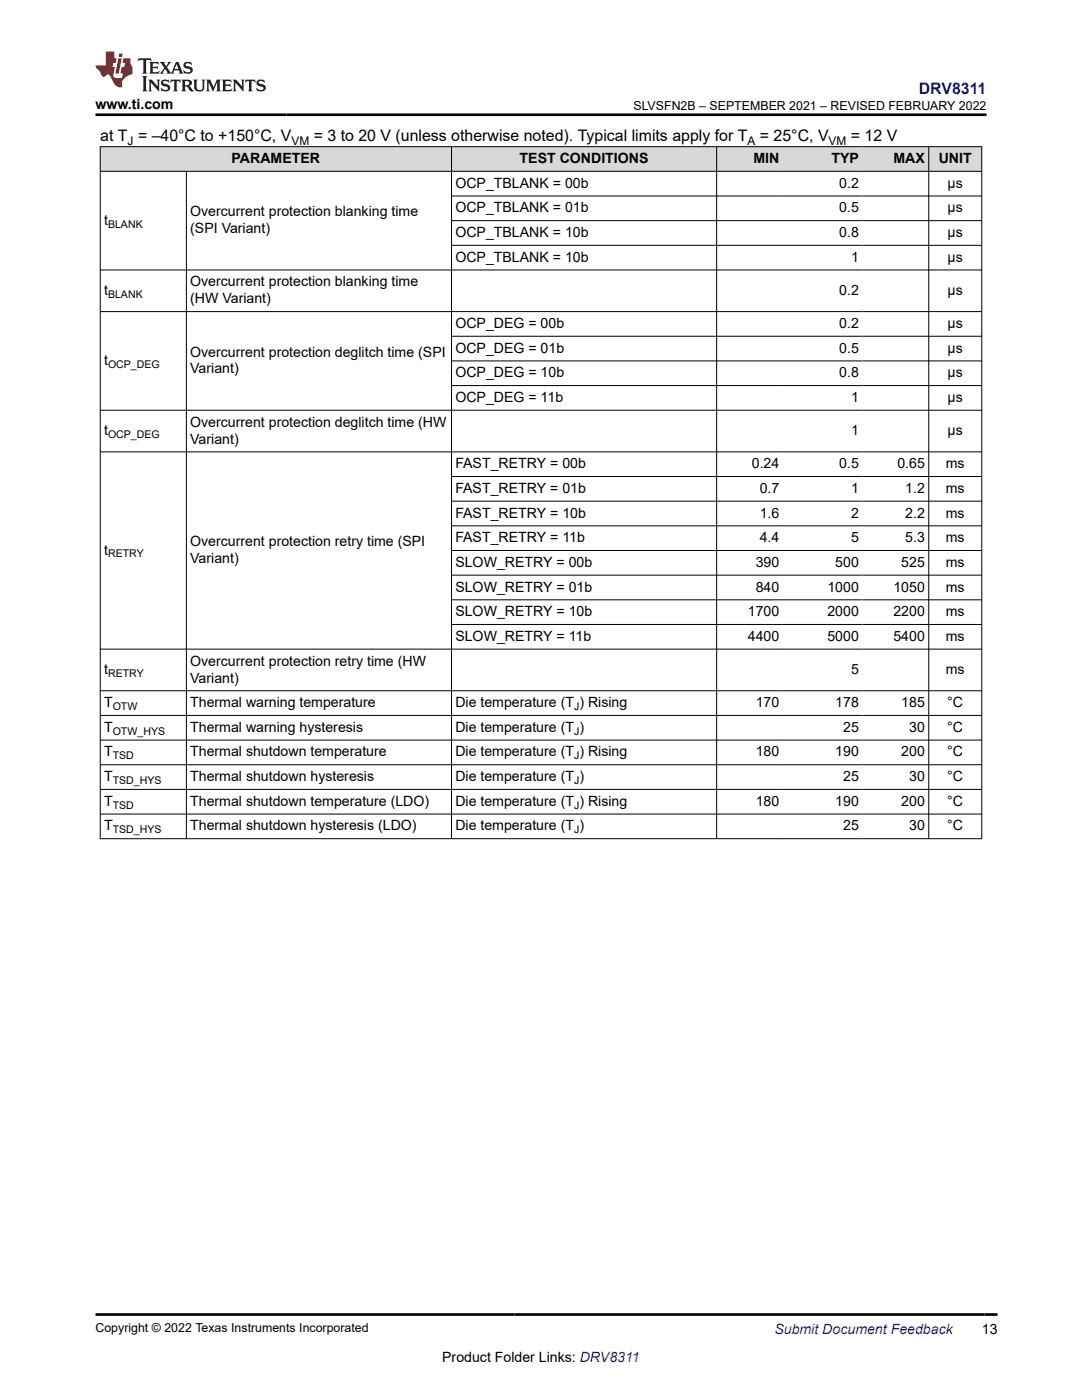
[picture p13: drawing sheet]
<svg xmlns="http://www.w3.org/2000/svg" width="216mm" height="279mm" viewBox="0 0 216 279" stroke-linecap="round" stroke-linejoin="round" font-family="sans-serif">
<defs><g id="words">
<text font-size="3.2" fill="#00f" x="183.3" y="18.7">DRV8311</text>
<g font-size="3.2">
<text x="20" y="28.2">at T = –40°C to +150°C, V</text>
<text x="62.6" y="28.2">= 3 to 20 V (unless otherwise noted). Typical limits apply for T</text>
<text x="151.6" y="28.2">= 25°C, V</text>
<text x="169.8" y="28.2">= 12 V</text>
</g>
<g font-size="2.8">
<text x="19" y="21.8">www.ti.com</text>
<text x="46.2" y="32.5">PARAMETER</text>
<text x="103.7" y="32.5">TEST CONDITIONS</text>
<text x="150.3" y="32.5">MIN</text>
<text x="165.9" y="32.5">TYP</text>
<text x="178.3" y="32.5">MAX</text>
<text x="187.3" y="32.5">UNIT</text>
<text x="90.9" y="37.5">OCP_TBLANK = 00b</text>
<text x="167.5" y="37.5">0.2</text>
<text x="189.1" y="37.5">µs</text>
<text x="20.8" y="44.8">t</text>
<text x="38" y="43.2">Overcurrent protection blanking time</text>
<text x="38" y="46.5">(SPI Variant)</text>
<text x="90.9" y="42.4">OCP_TBLANK = 01b</text>
<text x="90.9" y="47.3">OCP_TBLANK = 10b</text>
<text x="167.5" y="42.4">0.5</text>
<text x="167.5" y="47.3">0.8</text>
<text x="189.1" y="42.4">µs</text>
<text x="189.1" y="47.3">µs</text>
<text x="90.9" y="52.2">OCP_TBLANK = 10b</text>
<text x="169.8" y="52.2">1</text>
<text x="189.1" y="52.2">µs</text>
<text x="20.8" y="58.8">t</text>
<text x="38" y="57.2">Overcurrent protection blanking time</text>
<text x="167.5" y="58.8">0.2</text>
<text x="189.1" y="58.8">µs</text>
<text x="38" y="60.5">(HW Variant)</text>
<text x="90.9" y="65.5">OCP_DEG = 00b</text>
<text x="167.5" y="65.5">0.2</text>
<text x="189.1" y="65.5">µs</text>
<text x="38" y="71.1">Overcurrent protection deglitch time (SPI</text>
<text x="90.9" y="70.4">OCP_DEG = 01b</text>
<text x="167.5" y="70.4">0.5</text>
<text x="189.1" y="70.4">µs</text>
<text x="20.8" y="72.8">t</text>
<text x="38" y="74.5">Variant)</text>
<text x="90.9" y="75.3">OCP_DEG = 10b</text>
<text x="167.5" y="75.3">0.8</text>
<text x="189.1" y="75.3">µs</text>
<text x="90.9" y="80.2">OCP_DEG = 11b</text>
<text x="169.8" y="80.2">1</text>
<text x="189.1" y="80.2">µs</text>
<text x="20.8" y="86.8">t</text>
<text x="38" y="85.1">Overcurrent protection deglitch time (HW</text>
<text x="38" y="88.5">Variant)</text>
<text x="169.8" y="86.8">1</text>
<text x="189.1" y="86.8">µs</text>
<text x="90.9" y="93.5">FAST_RETRY = 00b</text>
<text x="150" y="93.5">0.24</text>
<text x="167.5" y="93.5">0.5</text>
<text x="179.1" y="93.5">0.65</text>
<text x="188.7" y="93.5">ms</text>
<text x="90.9" y="98.4">FAST_RETRY = 01b</text>
<text x="151.6" y="98.4">0.7</text>
<text x="169.8" y="98.4">1</text>
<text x="180.6" y="98.4">1.2</text>
<text x="188.7" y="98.4">ms</text>
<text x="90.9" y="103.3">FAST_RETRY = 10b</text>
<text x="151.6" y="103.3">1.6</text>
<text x="169.8" y="103.3">2</text>
<text x="180.6" y="103.3">2.2</text>
<text x="188.7" y="103.3">ms</text>
<text x="20.8" y="110.7">t</text>
<text x="38" y="109">Overcurrent protection retry time (SPI</text>
<text x="38" y="112.4">Variant)</text>
<text x="90.9" y="108.2">FAST_RETRY = 11b</text>
<text x="90.9" y="113.1">SLOW_RETRY = 00b</text>
<text x="150.8" y="113.1">390</text>
<text x="151.6" y="108.2">4.4</text>
<text x="166.7" y="113.1">500</text>
<text x="169.8" y="108.2">5</text>
<text x="179.8" y="113.1">525</text>
<text x="180.6" y="108.2">5.3</text>
<text x="188.7" y="108.2">ms</text>
<text x="188.7" y="113.1">ms</text>
<text x="90.9" y="118.1">SLOW_RETRY = 01b</text>
<text x="150.8" y="118.1">840</text>
<text x="165.1" y="118.1">1000</text>
<text x="178.3" y="118.1">1050</text>
<text x="188.7" y="118.1">ms</text>
<text x="90.9" y="123">SLOW_RETRY = 10b</text>
<text x="149.2" y="123">1700</text>
<text x="165.1" y="123">2000</text>
<text x="178.3" y="123">2200</text>
<text x="188.7" y="123">ms</text>
<text x="90.9" y="127.9">SLOW_RETRY = 11b</text>
<text x="149.2" y="127.9">4400</text>
<text x="165.1" y="127.9">5000</text>
<text x="178.3" y="127.9">5400</text>
<text x="188.7" y="127.9">ms</text>
<text x="20.8" y="134.5">t</text>
<text x="38" y="132.8">Overcurrent protection retry time (HW</text>
<text x="38" y="136.2">Variant)</text>
<text x="169.8" y="134.5">5</text>
<text x="188.7" y="134.5">ms</text>
<text x="20.8" y="141.1">T</text>
<text x="38" y="141.1">Thermal warning temperature</text>
<text x="90.9" y="141.1">Die temperature (T ) Rising</text>
<text x="150.8" y="141.1">170</text>
<text x="166.7" y="141.1">178</text>
<text x="179.8" y="141.1">185</text>
<text x="189" y="141.1">°C</text>
<text x="20.8" y="146.1">T</text>
<text x="38" y="146.1">Thermal warning hysteresis</text>
<text x="90.9" y="146.1">Die temperature (T )</text>
<text x="168.2" y="146.1">25</text>
<text x="181.4" y="146.1">30</text>
<text x="189" y="146.1">°C</text>
<text x="20.8" y="151">T</text>
<text x="20.8" y="155.9">T</text>
<text x="38" y="151">Thermal shutdown temperature</text>
<text x="38" y="155.9">Thermal shutdown hysteresis</text>
<text x="90.9" y="151">Die temperature (T ) Rising</text>
<text x="90.9" y="155.9">Die temperature (T )</text>
<text x="150.8" y="151">180</text>
<text x="166.7" y="151">190</text>
<text x="168.2" y="155.9">25</text>
<text x="179.8" y="151">200</text>
<text x="181.4" y="155.9">30</text>
<text x="189" y="151">°C</text>
<text x="189" y="155.9">°C</text>
<text x="20.8" y="160.8">T</text>
<text x="38" y="160.8">Thermal shutdown temperature (LDO)</text>
<text x="90.9" y="160.8">Die temperature (T ) Rising</text>
<text x="150.8" y="160.8">180</text>
<text x="166.7" y="160.8">190</text>
<text x="179.8" y="160.8">200</text>
<text x="189" y="160.8">°C</text>
<text x="20.8" y="165.7">T</text>
<text x="38" y="165.7">Thermal shutdown hysteresis (LDO)</text>
<text x="90.9" y="165.7">Die temperature (T )</text>
<text x="168.2" y="165.7">25</text>
<text x="181.4" y="165.7">30</text>
<text x="189" y="165.7">°C</text>
<text x="195.9" y="266.1">13</text>
<text x="88.2" y="271.7">Product Folder Links: DRV8311</text>
</g>
<text font-size="2.8" fill="#00f" x="154.5" y="266.2">Submit Document Feedback</text>
<g font-size="2.5">
<text x="126.4" y="21.9">SLVSFN2B – SEPTEMBER 2021 – REVISED FEBRUARY 2022</text>
<text x="19" y="265.9">Copyright © 2022 Texas Instruments Incorporated</text>
</g>
<g font-size="2.4">
<text x="25.5" y="28.9">J</text>
<text x="58.1" y="28.9">VM</text>
<text x="149.2" y="28.9">A</text>
<text x="165.3" y="28.9">VM</text>
</g>
<g font-size="2.1">
<text x="21.6" y="45.4">BLANK</text>
<text x="21.6" y="59.4">BLANK</text>
<text x="21.6" y="73.4">OCP_DEG</text>
<text x="21.6" y="87.4">OCP_DEG</text>
<text x="21.6" y="111.2">RETRY</text>
<text x="21.6" y="135.1">RETRY</text>
<text x="22.5" y="141.7">OTW</text>
<text x="114.5" y="141.7">J</text>
<text x="22.5" y="146.6">OTW_HYS</text>
<text x="114.5" y="146.6">J</text>
<text x="22.5" y="151.5">TSD</text>
<text x="114.5" y="151.5">J</text>
<text x="22.5" y="156.5">TSD_HYS</text>
<text x="22.5" y="161.4">TSD</text>
<text x="114.5" y="156.5">J</text>
<text x="114.5" y="161.4">J</text>
<text x="22.5" y="166.3">TSD_HYS</text>
<text x="114.5" y="166.3">J</text>
</g>
</g></defs>
<g fill="#d8d8d8">
<path d="M20 29.3h175.9v4.9h-175.9z" fill-rule="evenodd"/>
<path d="M20.1 29.3h69.9v4.8h-69.9z" fill-rule="evenodd"/>
<path d="M90.2 29.3h52.7v4.8h-52.7z" fill-rule="evenodd"/>
<path d="M143.1 29.3h13.1v4.8h-13.1z" fill-rule="evenodd"/>
<path d="M156.2 29.3h15.9v4.8h-15.9z" fill-rule="evenodd"/>
<path d="M172.1 29.3h13.2v4.8h-13.2z" fill-rule="evenodd"/>
<path d="M185.4 29.3h10.4v4.8h-10.4z" fill-rule="evenodd"/>
</g>
<g fill="none" stroke="#000" stroke-width=".2">
<path d="M19.9 29.3h176.1M19.9 34.2h176.1M20 29.2v138.2M37.2 34.2v133.2M90.1 29.2v138.2M90.1 39.1h105.9M143 29.2v138.2M185.3 29.2v138.2M195.9 29.2v138.2M19.9 53.9h176.1M90.1 44h105.9M90.1 49h105.9"/>
<path d="M19.9 62.2h176.1M90.1 67.1h105.9M90.1 72h105.9M90.1 76.9h105.9M19.9 90.2h176.1M90.1 95.1h105.9M196 81.9h-176.1M90.1 100h105.9M90.1 104.9h105.9M90.1 109.9h105.9M90.1 114.8h105.9M90.1 119.7h105.9"/>
<path d="M19.9 137.9h176.1M90.1 124.6h105.9M196 129.5h-176.1M19.9 142.8h176.1M19.9 147.7h176.1M19.9 152.6h176.1M19.9 157.5h176.1M19.9 162.5h176.1M19.9 167.4h176.1"/>
</g>
<path d="M27.7 11.6l-.2 .6 .5-.2h.6v.1v2.2l-.2 .4h1l-.2-.4v-2.2v-.1h.5l.5 .2-.1-.6zM29.8 12.4l.2 .3v1.6l-.2 .4h1.9l.1-.6a1.08 1.08 0 0 1-1.3 .2v-.7h.6l.4 .2v-.7l-.4 .2h-.6v-.5l.2-.2a1 1 0 0 1 1 .3l-.1-.5zM31.8 12.4l1 1.1-1 1.2h.9l-.2-.2 .4-.8 .5 .8-.2 .2h1.6l-.2-.2 .1-.5h1l.1 .5-.1 .2h.9l-.2-.4-.8-1.9h-.5l-1 2.1-.8-1.1 .9-1h-.8l.2 .2-.5 .6-.3-.6 .1-.2zM35.2 12.8l.4 1h-.8zM36.8 12.5a.65 .65 0 0 0-.2 .7 .65 .65 0 0 0 .6 .5l.7 .1 .1 .3a.79 .79 0 0 1-.7 .4 .79 .79 0 0 1-.7-.5l.1 .7 .2-.1a.93 .93 0 0 0 1.1 0 .93 .93 0 0 0 .4-.9 1.46 1.46 0 0 0-1.2-.6l-.1-.3a1.09 1.09 0 0 1 1.2 .2l-.2-.6-.1 .1-.6-.2zM28.4 15.2l.2 .4v2.2l-.2 .4h1l-.2-.4v-2.2l.2-.4zM29.6 15.9l.2 .4v1.5l-.2 .4h.8l-.3-.4v-1.3l1.7 1.8v-2l.2-.4h-.8l.2 .2 .1 1.1-1.2-1.3zM32.3 16a.65 .65 0 0 0-.2 .8 .65 .65 0 0 0 .7 .4l.6 .2 .1 .2a.79 .79 0 0 1-.7 .4 .79 .79 0 0 1-.7-.5l.1 .7 .2-.1a.93 .93 0 0 0 1.1 .1 .93 .93 0 0 0 .4-1 1.46 1.46 0 0 0-1.2-.5l-.1-.4a1.09 1.09 0 0 1 1.2 .2l-.2-.6-.1 .1-.6-.1zM34.1 15.9l-.1 .6a.63 .63 0 0 1 .7-.3l.1 1.6-.3 .4h1l-.2-.4v-1.6a.66 .66 0 0 1 .8 .3l-.1-.6zM36.2 15.9l.2 .4v1.5l-.2 .4h.9l-.2-.2v-.7h.5l.1 .2a.79 .79 0 0 0 1.2 .6l-1-.9a.61 .61 0 0 0 .6-.6 .61 .61 0 0 0-.5-.7zM36.9 16.2h.2a.47 .47 0 0 1 .5 .1 .47 .47 0 0 1 .1 .5l-.2 .1-.6 .1zM38.5 15.9l.2 .2a2.27 2.27 0 0 0 .4 2 1.04 1.04 0 0 0 1.7-.7v-1.3l.2-.2h-.8l.2 .4v1.1a.6 .6 0 0 1-.6 .6 .6 .6 0 0 1-.6-.6v-1.1l.3-.4zM41.1 15.9l.2 .4v1.5l-.2 .4h.7l-.2-.4v-1.4l.9 1.9 .8-1.9v1.4l-.2 .4h1l-.3-.4v-1.5l.3-.4h-.8l-.7 1.5-.7-1.5zM44.3 15.9l.2 .4v1.5l-.2 .4h1.9l.1-.6a1.09 1.09 0 0 1-1.3 .2v-.7h.6l.4 .2v-.6l-.4 .2h-.6v-.6l.2-.1a1.01 1.01 0 0 1 1 .3l-.1-.6zM46.4 15.9l.3 .4v1.5l-.3 .4h.8l-.2-.4v-1.3l1.6 1.8v-2l.2-.4h-.7l.2 .2v1.1l-1.2-1.3zM49 15.9l-.1 .6a.63 .63 0 0 1 .8-.3v1.6l-.3 .4h1l-.2-.4v-1.6a.66 .66 0 0 1 .8 .3l-.1-.6zM51.4 16a.65 .65 0 0 0-.2 .8 .65 .65 0 0 0 .6 .4l.6 .2 .2 .2a.79 .79 0 0 1-.8 .4 .79 .79 0 0 1-.6-.5l.1 .7 .2-.1a.93 .93 0 0 0 1 .1 .93 .93 0 0 0 .5-1 1.46 1.46 0 0 0-1.3-.5l-.1-.4a1.09 1.09 0 0 1 1.3 .2l-.2-.6-.2 .1-.5-.1z" fill="#231f20"/>
<path d="M21.1 10.3v2.7h-2.1l.1 .4 .9 1a.95 .95 0 0 0 .9 .9 .59 .59 0 0 1 .6-.4 .59 .59 0 0 1 .5 .3l.4 .8a1.59 1.59 0 0 0 2.1 1.4 1.61 1.61 0 0 1 1-2.3l1-.3-.1-1.5a1.59 1.59 0 0 1-.4-1.7h-1.4l-.2 .9h.5l-.1 .9h-.5l-.2 .9v.3l.4 .1-.2 .9h-.6a.73 .73 0 0 1-1.1-.7l.3-1.5h-.5l.2-.9h.5l.2-.9h-.5v-1.3zM23.6 11.6l-.6 3.1h.7l.6-3.1zM23.8 10.7l-.1 .6h.7l.1-.6z" fill="#ed1c24"/>
<path d="M19 22.9h177.8M19.1 262.3h179.9" fill="none" stroke="#000" stroke-width=".53"/>
<use href="#words"/>
</svg>
